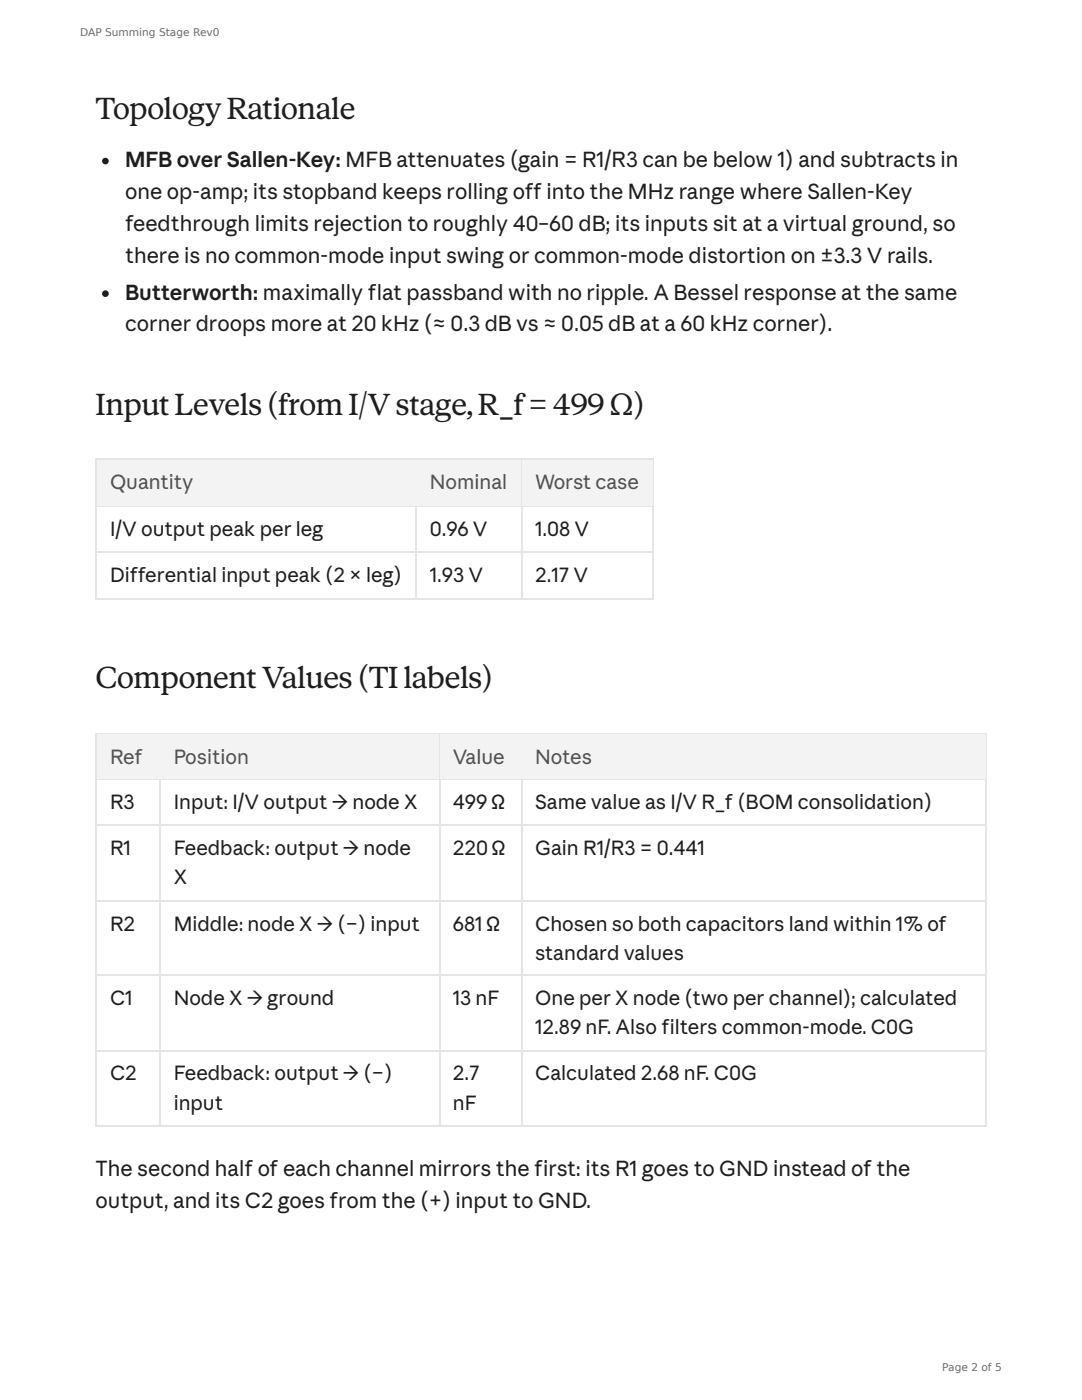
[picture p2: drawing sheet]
<svg xmlns="http://www.w3.org/2000/svg" width="216mm" height="279mm" viewBox="0 0 216 279" stroke-linecap="round" stroke-linejoin="round" font-family="sans-serif">
<defs><g id="words">
<g font-size="5.8" fill="#1f1e1d">
<text x="19" y="23.8">TopologyRationale</text>
<text x="19" y="82.8">InputLevels(fromI/Vstage,R_f=499Ω)</text>
<text x="19" y="137.3">ComponentValues(TIlabels)</text>
</g>
<g font-size="4.2" fill="#1f1e1d">
<text x="25" y="33.3">MFB over Sallen-Key: MFB attenuates (gain = R1/R3 can be below 1) and subtracts in</text>
<text x="25" y="39.7">one op-amp; its stopband keeps rolling off into the MHz range where Sallen-Key</text>
<text x="25" y="46">feedthrough limits rejection to roughly 40–60 dB; its inputs sit at a virtual ground, so</text>
<text x="25" y="52.4">there is no common-mode input swing or common-mode distortion on ±3.3 V rails.</text>
<text x="25" y="59.8">Butterworth: maximally flat passband with no ripple. A Bessel response at the same</text>
<text x="25" y="66.1">corner droops more at 20 kHz (≈ 0.3 dB vs ≈ 0.05 dB at a 60 kHz corner).</text>
<text x="19" y="234.7">The second half of each channel mirrors the first: its R1 goes to GND instead of the</text>
<text x="19" y="241">output, and its C2 goes from the (+) input to GND.</text>
</g>
<g font-size="4" fill="#52514e">
<text x="22" y="97.6">Quantity</text>
<text x="85.8" y="97.6">Nominal</text>
<text x="106.8" y="97.6">Worst case</text>
<text x="22" y="152.4">Ref</text>
<text x="34.7" y="152.4">Position</text>
<text x="90.4" y="152.4">Value</text>
<text x="106.8" y="152.4">Notes</text>
</g>
<g font-size="4" fill="#1f1e1d">
<text x="22" y="106.9">I/V output peak per leg</text>
<text x="85.8" y="106.9">0.96 V</text>
<text x="106.8" y="106.9">1.08 V</text>
<text x="22" y="116.2">Differential input peak (2 × leg)</text>
<text x="85.8" y="116.2">1.93 V</text>
<text x="106.8" y="116.2">2.17 V</text>
<text x="22" y="161.4">R3</text>
<text x="34.7" y="161.4">Input: I/V output → node X</text>
<text x="90.4" y="161.4">499 Ω</text>
<text x="106.8" y="161.4">Same value as I/V R_f (BOM consolidation)</text>
<text x="22" y="170.7">R1</text>
<text x="34.7" y="170.7">Feedback: output → node</text>
<text x="90.4" y="170.7">220 Ω</text>
<text x="106.8" y="170.7">Gain R1/R3 = 0.441</text>
<text x="34.7" y="176.5">X</text>
<text x="22" y="185.7">R2</text>
<text x="34.7" y="185.7">Middle: node X → (−) input</text>
<text x="90.4" y="185.7">681 Ω</text>
<text x="106.8" y="185.7">Chosen so both capacitors land within 1% of</text>
<text x="106.8" y="191.6">standard values</text>
<text x="22" y="200.6">C1</text>
<text x="34.7" y="200.6">Node X → ground</text>
<text x="90.4" y="200.6">13 nF</text>
<text x="106.8" y="200.6">One per X node (two per channel); calculated</text>
<text x="106.8" y="206.4">12.89 nF. Also filters common-mode. C0G</text>
<text x="22" y="215.6">C2</text>
<text x="34.7" y="215.6">Feedback: output → (−)</text>
<text x="90.4" y="215.6">2.7</text>
<text x="106.8" y="215.6">Calculated 2.68 nF. C0G</text>
<text x="34.7" y="221.5">input</text>
<text x="90.4" y="221.5">nF</text>
</g>
<g font-size="2.1" fill="#6b6b6b">
<text x="16" y="7.1">DAP Summing Stage Rev0</text>
<text x="188" y="273.6">Page 2 of 5</text>
</g>
</g></defs>
<g fill="#1f1e1d">
<circle cx="21" cy="32.1" r=".66"/>
<circle cx="21" cy="58.6" r=".66"/>
</g>
<path d="M19 91.7h111.4M19.2 91.5v28.1M82.9 91.5v28.1M104.1 91.5v28.1M130.3 91.5v28.1M19 100.9h111.4M19 110.2h111.4M19 119.5h111.4" fill="none" stroke="#e8e5dc" stroke-width=".26"/>
<g fill="#f5f3ed">
<path d="M19.3 91.8h63.6v9.1h-63.6z"/>
<path d="M83.1 91.8h20.9v9.1h-20.9z"/>
<path d="M104.2 91.8h26v9.1h-26z"/>
</g>
<path d="M19 146.4h177.8M19 155.4h177.8M19.2 146.3v78.6M31.9 146.3v78.6M87.7 146.3v78.6M104.1 146.3v78.6M196.7 146.3v78.6M19 164.7h177.8M19 179.8h177.8M19 194.6h177.8M19 209.7h177.8M19 224.8h177.8" fill="none" stroke="#e8e5dc" stroke-width=".26"/>
<g fill="#f5f3ed">
<path d="M19.3 146.5h12.5v8.9h-12.5z"/>
<path d="M32 146.5h55.6v8.9h-55.6z"/>
<path d="M87.8 146.5h16.2v8.9h-16.2z"/>
<path d="M104.2 146.5h92.4v8.9h-92.4z"/>
</g>
<use href="#words"/>
</svg>
